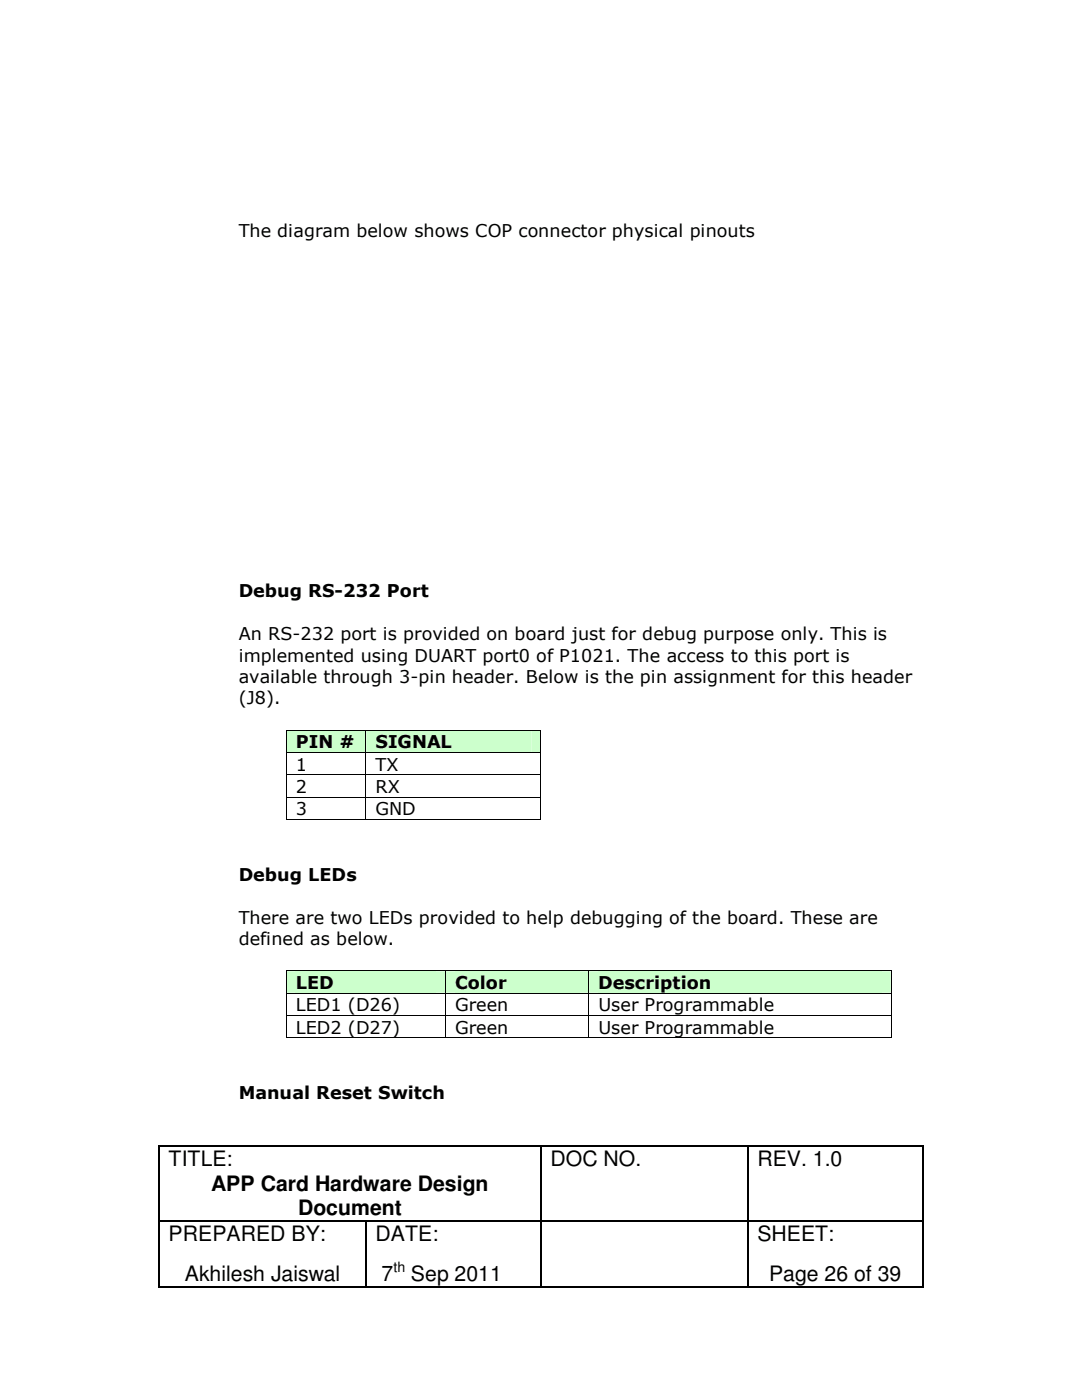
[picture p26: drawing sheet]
<svg xmlns="http://www.w3.org/2000/svg" width="216mm" height="279mm" viewBox="0 0 216 279" stroke-linecap="round" stroke-linejoin="round" font-family="sans-serif">
<defs><g id="words">
<g font-size="4.2">
<text x="33.7" y="232.7">TITLE:</text>
<text x="109.9" y="232.7">DOC NO.</text>
<text x="151.1" y="232.7">REV. 1.0</text>
<text x="42.2" y="237.6">APP Card Hardware Design</text>
<text x="59.5" y="242.5">Document</text>
<text x="33.7" y="247.6">PREPARED BY:</text>
<text x="74.9" y="247.6">DATE:</text>
<text x="151.1" y="247.6">SHEET:</text>
<text x="36.9" y="255.7">Akhilesh Jaiswal</text>
<text x="76.1" y="255.7">7</text>
<text x="82" y="255.7">Sep 2011</text>
<text x="153.5" y="255.7">Page 26 of 39</text>
</g>
<g font-size="3.5">
<text x="47.6" y="47.2">The diagram below shows COP connector physical pinouts</text>
<text x="47.6" y="119.2">Debug RS-232 Port</text>
<text x="47.6" y="127.7">An RS-232 port is provided on board just for debug purpose only. This is</text>
<text x="47.6" y="132">implemented using DUART port0 of P1021. The access to this port is</text>
<text x="47.6" y="136.3">available through 3-pin header. Below is the pin assignment for this header</text>
<text x="47.6" y="140.6">(J8).</text>
<text x="59.1" y="149.4">PIN #</text>
<text x="74.9" y="149.4">SIGNAL</text>
<text x="59.1" y="153.8">1</text>
<text x="74.9" y="153.8">TX</text>
<text x="59.1" y="158.3">2</text>
<text x="74.9" y="158.3">RX</text>
<text x="59.1" y="162.7">3</text>
<text x="74.9" y="162.7">GND</text>
<text x="47.6" y="175.8">Debug LEDs</text>
<text x="47.6" y="184.4">There are two LEDs provided to help debugging of the board. These are</text>
<text x="47.6" y="188.6">defined as below.</text>
<text x="59.1" y="197.4">LED</text>
<text x="90.8" y="197.4">Color</text>
<text x="119.4" y="197.4">Description</text>
<text x="59.1" y="201.8">LED1 (D26)</text>
<text x="90.8" y="201.8">Green</text>
<text x="119.4" y="201.8">User Programmable</text>
<text x="59.1" y="206.3">LED2 (D27)</text>
<text x="90.8" y="206.3">Green</text>
<text x="119.4" y="206.3">User Programmable</text>
<text x="47.6" y="219.4">Manual Reset Switch</text>
</g>
<text font-size="2.8" x="78.5" y="253.8">th</text>
</g></defs>
<g fill="#000">
<path d="M31.6 228.6h.3v.3h-.3zM107.8 228.6h.3v.3h-.3zM149.1 228.6h.3v.3h-.3zM184 228.6h.3v.3h-.3zM31.6 243.5h.3v.2h-.3zM31.6 256.7h.3v.3h-.3zM72.9 243.5h.3v.2h-.3zM72.9 256.7h.3v.3h-.3zM107.8 243.5h.3v.2h-.3zM107.8 256.7h.3v.3h-.3zM149.1 243.5h.3v.2h-.3zM149.1 256.7h.3v.3h-.3z"/>
<path d="M184 243.5h.3v.2h-.3zM184 256.7h.3v.3h-.3z"/>
</g>
<g fill="none" stroke="#000" stroke-width=".25">
<path d="M31.7 228.9v14.6M31.9 228.7h75.9M107.9 228.9v14.6M108.1 228.7h41M149.2 228.9v14.6M149.4 228.7h34.6M184.1 228.9v14.6M31.7 243.7v13M31.9 243.6h41M31.9 256.8h41M73 243.7v13M73.2 243.6h34.6"/>
<path d="M73.2 256.8h34.6M107.9 243.7v13M108.1 243.6h41M108.1 256.8h41M149.2 243.7v13M149.4 243.6h34.6M149.4 256.8h34.6M184.1 243.7v13"/>
</g>
<g fill="#cfc">
<path d="M57.2 145.8h15.7v4.3h-15.7z"/>
<path d="M59.1 145.8h12v4.3h-12z"/>
<path d="M73.1 145.8h34.8v4.3h-34.8z"/>
<path d="M74.9 145.8h31.1v4.3h-31.1z"/>
</g>
<g fill="#000">
<path d="M57.1 145.6h.1v.2h-.1zM57.1 150.1h.1v.1h-.1zM57.1 154.6h.1v.1h-.1zM57.1 159h.1v.2h-.1zM72.9 145.6h.2v.2h-.2zM72.9 150.1h.2v.1h-.2zM72.9 154.6h.2v.1h-.2zM72.9 159h.2v.2h-.2zM107.9 145.6h.1v.2h-.1zM107.9 150.1h.1v.1h-.1zM107.9 154.6h.1v.1h-.1zM107.9 159h.1v.2h-.1z"/>
<path d="M57.1 163.5h.1v.2h-.1zM72.9 163.5h.2v.2h-.2zM107.9 163.5h.1v.2h-.1z"/>
</g>
<g fill="none" stroke="#000" stroke-width=".2">
<path d="M57.1 145.8v4.3M57.1 150.2v4.4M57.1 154.7v4.3M57.1 159.2v4.3M57.2 145.7h15.7M57.2 150.2h15.7M57.2 154.6h15.7M57.2 159.1h15.7M73 145.8v4.3M73 150.2v4.4M73 154.7v4.3M73 159.2v4.3"/>
<path d="M73.1 145.7h34.8M73.1 150.2h34.8M73.1 154.6h34.8M73.1 159.1h34.8M107.9 145.8v4.3M107.9 150.2v4.4M107.9 154.7v4.3M107.9 159.2v4.3M57.2 163.6h15.7M73.1 163.6h34.8"/>
</g>
<g fill="#cfc">
<path d="M57.2 193.8h31.6v4.3h-31.6z"/>
<path d="M59.1 193.8h27.9v4.3h-27.9z"/>
<path d="M89 193.8h28.4v4.3h-28.4z"/>
<path d="M90.8 193.8h24.8v4.3h-24.8z"/>
<path d="M117.6 193.8h60.1v4.3h-60.1z"/>
<path d="M119.4 193.8h56.5v4.3h-56.5z"/>
</g>
<g fill="#000">
<path d="M57.1 193.7h.1v.1h-.1zM57.1 198.1h.1v.2h-.1zM88.8 193.7h.2v.1h-.2zM88.8 198.1h.2v.2h-.2zM117.4 193.7h.2v.1h-.2zM117.4 198.1h.2v.2h-.2zM177.7 193.7h.2v.1h-.2zM177.7 198.1h.2v.2h-.2zM57.1 202.6h.1v.2h-.1zM57.1 207.1h.1v.1h-.1zM88.8 202.6h.2v.2h-.2zM88.8 207.1h.2v.1h-.2z"/>
<path d="M117.4 202.6h.2v.2h-.2zM117.4 207.1h.2v.1h-.2zM177.7 202.6h.2v.2h-.2zM177.7 207.1h.2v.1h-.2z"/>
</g>
<g fill="none" stroke="#000" stroke-width=".2">
<path d="M57.1 193.8v4.3M57.1 198.3v4.3M57.2 193.8h31.6M57.2 198.2h31.6M88.9 193.8v4.3M88.9 198.3v4.3M89 193.8h28.4M89 198.2h28.4M117.5 193.8v4.3M117.5 198.3v4.3M117.6 193.8h60.1M117.6 198.2h60.1"/>
<path d="M177.8 193.8v4.3M177.8 198.3v4.3M57.1 202.8v4.3M57.2 202.7h31.6M57.2 207.1h31.6M88.9 202.8v4.3M89 202.7h28.4M89 207.1h28.4M117.5 202.8v4.3M117.6 202.7h60.1M117.6 207.1h60.1M177.8 202.8v4.3"/>
</g>
<use href="#words"/>
</svg>
